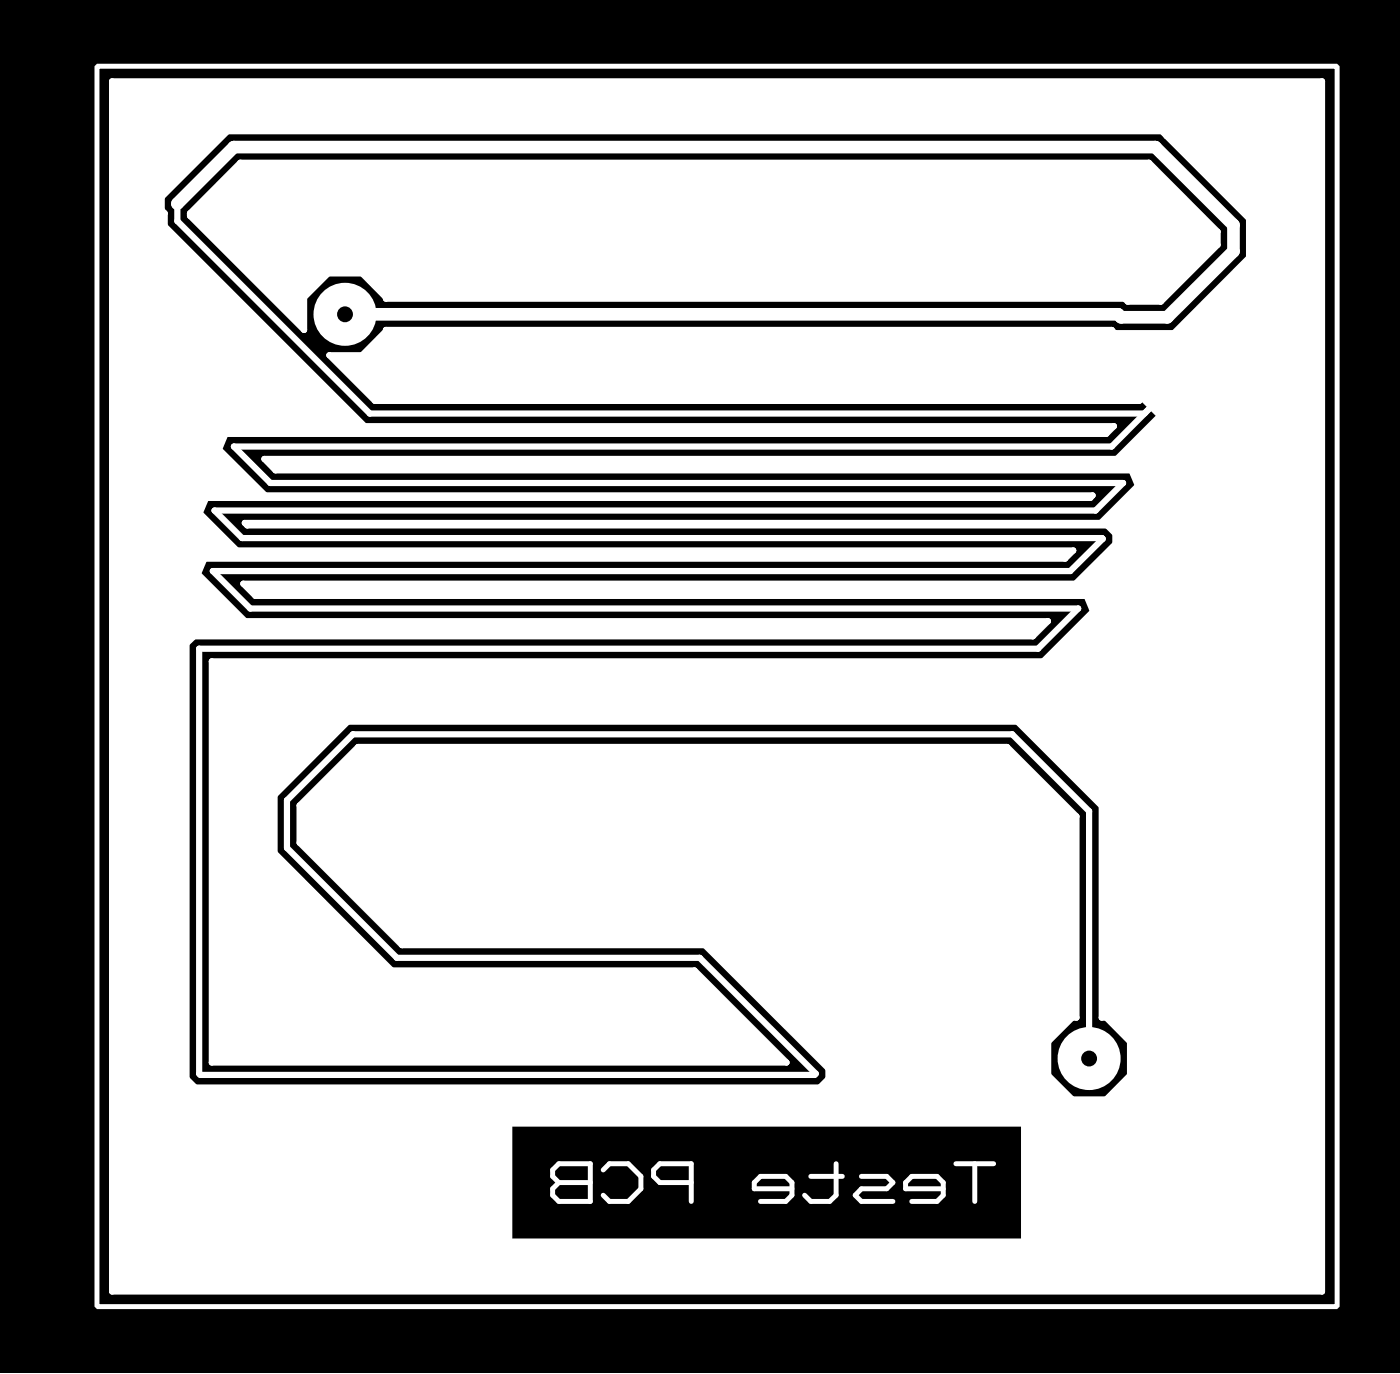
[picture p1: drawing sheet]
<svg xmlns="http://www.w3.org/2000/svg" width="56mm" height="55mm" viewBox="0 0 56 55" stroke-linecap="round" stroke-linejoin="round" font-family="sans-serif">
<path d="M0 0h56.5v55.3h-56.5z" fill="#000"/>
<circle cx="7.1" cy="8.2" r=".25" fill="#fff"/>
<path d="M13.9 12.7h31.2" fill="none" stroke="#fff" stroke-width=".51"/>
<circle cx="45.1" cy="12.7" r=".25" fill="#fff"/>
<path d="M45.1 12.7l.1 .1" fill="none" stroke="#fff" stroke-width=".51"/>
<circle cx="45.2" cy="12.8" r=".25" fill="#fff"/>
<path d="M45.2 12.8h1.9" fill="none" stroke="#fff" stroke-width=".51"/>
<circle cx="47.1" cy="12.8" r=".25" fill="#fff"/>
<path d="M49.7 10.1l-2.6 2.7" fill="none" stroke="#fff" stroke-width=".51"/>
<circle cx="49.7" cy="10.1" r=".25" fill="#fff"/>
<path d="M49.7 9.1v1" fill="none" stroke="#fff" stroke-width=".51"/>
<circle cx="49.7" cy="9.1" r=".25" fill="#fff"/>
<path d="M46.6 5.9l3.1 3.2" fill="none" stroke="#fff" stroke-width=".51"/>
<circle cx="46.6" cy="5.9" r=".25" fill="#fff"/>
<path d="M9.4 5.9h37.2" fill="none" stroke="#fff" stroke-width=".51"/>
<circle cx="9.4" cy="5.9" r=".25" fill="#fff"/>
<path d="M9.4 5.9l-2.3 2.3" fill="none" stroke="#fff" stroke-width=".51"/>
<circle cx="7.1" cy="8.2" r=".12" fill="#fff"/>
<path d="M7.1 8.2v.7" fill="none" stroke="#fff" stroke-width=".25"/>
<circle cx="7.1" cy="8.9" r=".12" fill="#fff"/>
<path d="M7.1 8.9l7.8 7.8" fill="none" stroke="#fff" stroke-width=".25"/>
<circle cx="14.9" cy="16.7" r=".12" fill="#fff"/>
<path d="M14.9 16.7h31.2" fill="none" stroke="#fff" stroke-width=".25"/>
<circle cx="46.1" cy="16.7" r=".12" fill="#fff"/>
<path d="M46.4 16.4l-.3 .3" fill="none" stroke="#fff" stroke-width=".25"/>
<circle cx="46.4" cy="16.4" r=".12" fill="#fff"/>
<path d="M46.4 16.4l-1.6 1.6" fill="none" stroke="#fff" stroke-width=".25"/>
<circle cx="44.8" cy="18" r=".12" fill="#fff"/>
<path d="M9.4 18h35.4" fill="none" stroke="#fff" stroke-width=".25"/>
<circle cx="9.4" cy="18" r=".12" fill="#fff"/>
<path d="M9.4 18l1.5 1.5" fill="none" stroke="#fff" stroke-width=".25"/>
<circle cx="10.9" cy="19.5" r=".12" fill="#fff"/>
<path d="M10.9 19.5h34.4" fill="none" stroke="#fff" stroke-width=".25"/>
<circle cx="45.3" cy="19.5" r=".12" fill="#fff"/>
<path d="M45.3 19.5l-1.1 1.1" fill="none" stroke="#fff" stroke-width=".25"/>
<circle cx="44.2" cy="20.6" r=".12" fill="#fff"/>
<path d="M8.6 20.6h35.6" fill="none" stroke="#fff" stroke-width=".25"/>
<circle cx="8.6" cy="20.6" r=".12" fill="#fff"/>
<path d="M8.6 20.6l1.2 1.1" fill="none" stroke="#fff" stroke-width=".25"/>
<circle cx="9.8" cy="21.7" r=".12" fill="#fff"/>
<path d="M9.8 21.7h34.6" fill="none" stroke="#fff" stroke-width=".25"/>
<circle cx="44.4" cy="21.7" r=".12" fill="#fff"/>
<path d="M44.4 21.7h.1" fill="none" stroke="#fff" stroke-width=".25"/>
<circle cx="44.5" cy="21.7" r=".12" fill="#fff"/>
<path d="M44.5 21.7l-1.4 1.3" fill="none" stroke="#fff" stroke-width=".25"/>
<circle cx="43.1" cy="23" r=".12" fill="#fff"/>
<path d="M8.6 23h34.5" fill="none" stroke="#fff" stroke-width=".25"/>
<circle cx="8.6" cy="23" r=".12" fill="#fff"/>
<path d="M8.6 23l1.5 1.5" fill="none" stroke="#fff" stroke-width=".25"/>
<circle cx="10.1" cy="24.5" r=".12" fill="#fff"/>
<path d="M10.1 24.5h33.4" fill="none" stroke="#fff" stroke-width=".25"/>
<circle cx="43.5" cy="24.5" r=".12" fill="#fff"/>
<path d="M43.5 24.5l-1.7 1.6" fill="none" stroke="#fff" stroke-width=".25"/>
<circle cx="41.8" cy="26.1" r=".12" fill="#fff"/>
<path d="M8 26.1h33.8" fill="none" stroke="#fff" stroke-width=".25"/>
<circle cx="8" cy="26.1" r=".12" fill="#fff"/>
<path d="M8 26.1v17.2" fill="none" stroke="#fff" stroke-width=".25"/>
<circle cx="8" cy="43.3" r=".12" fill="#fff"/>
<path d="M8 43.3h.1" fill="none" stroke="#fff" stroke-width=".25"/>
<circle cx="8.1" cy="43.3" r=".12" fill="#fff"/>
<path d="M8.1 43.3h24.7" fill="none" stroke="#fff" stroke-width=".25"/>
<circle cx="32.8" cy="43.3" r=".12" fill="#fff"/>
<path d="M32.9 43.3h-.1" fill="none" stroke="#fff" stroke-width=".25"/>
<circle cx="32.9" cy="43.3" r=".12" fill="#fff"/>
<path d="M28.2 38.6l4.7 4.7" fill="none" stroke="#fff" stroke-width=".25"/>
<circle cx="28.2" cy="38.6" r=".12" fill="#fff"/>
<path d="M16 38.6h12.2" fill="none" stroke="#fff" stroke-width=".25"/>
<circle cx="16" cy="38.6" r=".12" fill="#fff"/>
<path d="M11.6 34.2l4.4 4.4" fill="none" stroke="#fff" stroke-width=".25"/>
<circle cx="11.6" cy="34.2" r=".12" fill="#fff"/>
<path d="M11.6 32.3v1.9" fill="none" stroke="#fff" stroke-width=".25"/>
<circle cx="11.6" cy="32.3" r=".12" fill="#fff"/>
<path d="M14.2 29.6l-2.6 2.7" fill="none" stroke="#fff" stroke-width=".25"/>
<circle cx="14.2" cy="29.6" r=".12" fill="#fff"/>
<path d="M14.2 29.6h26.6" fill="none" stroke="#fff" stroke-width=".25"/>
<circle cx="40.8" cy="29.6" r=".12" fill="#fff"/>
<path d="M40.8 29.6l3.1 3.1" fill="none" stroke="#fff" stroke-width=".25"/>
<circle cx="43.9" cy="32.7" r=".12" fill="#fff"/>
<path d="M43.9 32.7v10" fill="none" stroke="#fff" stroke-width=".25"/>
<g fill="#fff">
<path d="M4.5 3.3h48.8v48.8h-48.8zM20.5 45.3v4.7h20.8v-4.7zM6.5 7.9l2.7-2.6h37.6l3.6 3.5v1.6l-3.1 3h-2.4l-.1-.1h-29.2l-1 1h-1.3l1.8 1.9h30.8l.1-.2 .8 .8-1.8 1.7h-34.3l.4 .5h34.5l.3 .6-1.5 1.5h-34.5l.1 .1h34.6l.4 .3v.4l-1.6 1.6h-33.6l.5 .5h33.5l.3 .6-2 2.1h-33.6v16.1h23.2l-3.7-3.7h-12.2l-4.7-4.7v-2.4l2.9-2.9h27l3.4 3.4v8.5h.2l1 1v1.3l-1 1h-1.4l-.9-1v-1.3l.9-1h.2v-8.1l-2.8-2.8h-26.2l-2.3 2.4v1.5l4.1 4.1h12.2l5 5v.4l-.4 .3h-25.1l-.4-.3v-17.6l.3-.3h33.8l.6-.6h-32.3l-1.9-1.9 .2-.6h34.7l.4-.3h-33.8l-1.5-1.5 .3-.6h35.7v-.1h-33.3l-1.9-1.9 .3-.6h35.5l.3-.3h-30.2l-8.1-8.1z" fill-rule="evenodd"/>
<circle cx="53.3" cy="52.1" r=".12"/>
</g>
<path d="M4.5 52.1h48.8" fill="none" stroke="#fff" stroke-width=".25"/>
<circle cx="4.5" cy="52.1" r=".12" fill="#fff"/>
<path d="M4.5 3.3v48.8" fill="none" stroke="#fff" stroke-width=".25"/>
<circle cx="4.5" cy="3.3" r=".12" fill="#fff"/>
<path d="M4.5 3.3h48.8" fill="none" stroke="#fff" stroke-width=".25"/>
<circle cx="53.3" cy="3.3" r=".12" fill="#fff"/>
<path d="M53.3 3.3v48.8" fill="none" stroke="#fff" stroke-width=".25"/>
<circle cx="20.5" cy="45.3" r=".12" fill="#fff"/>
<path d="M20.5 45.3v4.7" fill="none" stroke="#fff" stroke-width=".25"/>
<circle cx="20.5" cy="50" r=".12" fill="#fff"/>
<path d="M20.5 50h20.8" fill="none" stroke="#fff" stroke-width=".25"/>
<circle cx="41.3" cy="50" r=".12" fill="#fff"/>
<path d="M41.3 45.3v4.7" fill="none" stroke="#fff" stroke-width=".25"/>
<circle cx="41.3" cy="45.3" r=".12" fill="#fff"/>
<path d="M20.5 45.3h20.8" fill="none" stroke="#fff" stroke-width=".25"/>
<circle cx="47" cy="5.5" r=".12" fill="#fff"/>
<path d="M47 5.5l3.4 3.3" fill="none" stroke="#fff" stroke-width=".25"/>
<circle cx="50.4" cy="8.8" r=".12" fill="#fff"/>
<path d="M50.4 8.8v1.6" fill="none" stroke="#fff" stroke-width=".25"/>
<circle cx="50.4" cy="10.4" r=".12" fill="#fff"/>
<path d="M50.4 10.4l-3.1 3" fill="none" stroke="#fff" stroke-width=".25"/>
<circle cx="47.3" cy="13.4" r=".12" fill="#fff"/>
<path d="M44.9 13.4h2.4" fill="none" stroke="#fff" stroke-width=".25"/>
<circle cx="44.9" cy="13.4" r=".12" fill="#fff"/>
<path d="M44.8 13.3l.1 .1" fill="none" stroke="#fff" stroke-width=".25"/>
<circle cx="44.8" cy="13.3" r=".12" fill="#fff"/>
<path d="M15.6 13.3h29.2" fill="none" stroke="#fff" stroke-width=".25"/>
<circle cx="15.6" cy="13.3" r=".12" fill="#fff"/>
<path d="M15.6 13.3h.1" fill="none" stroke="#fff" stroke-width=".25"/>
<circle cx="15.6" cy="13.3" r=".12" fill="#fff"/>
<path d="M15.6 13.3l-1 1" fill="none" stroke="#fff" stroke-width=".25"/>
<circle cx="14.6" cy="14.3" r=".12" fill="#fff"/>
<path d="M13.3 14.3h1.3" fill="none" stroke="#fff" stroke-width=".25"/>
<circle cx="13.3" cy="14.3" r=".12" fill="#fff"/>
<path d="M13.3 14.3l1.8 1.9" fill="none" stroke="#fff" stroke-width=".25"/>
<circle cx="15.1" cy="16.2" r=".12" fill="#fff"/>
<path d="M15.1 16.2h30.8" fill="none" stroke="#fff" stroke-width=".25"/>
<circle cx="45.9" cy="16.2" r=".12" fill="#fff"/>
<path d="M46 16l-.1 .2" fill="none" stroke="#fff" stroke-width=".25"/>
<circle cx="46" cy="16" r=".12" fill="#fff"/>
<path d="M46 16l.8 .8" fill="none" stroke="#fff" stroke-width=".25"/>
<circle cx="46.8" cy="16.8" r=".12" fill="#fff"/>
<path d="M46.8 16.8l-1.8 1.7" fill="none" stroke="#fff" stroke-width=".25"/>
<circle cx="45" cy="18.5" r=".12" fill="#fff"/>
<path d="M10.7 18.5h34.3" fill="none" stroke="#fff" stroke-width=".25"/>
<circle cx="10.7" cy="18.5" r=".12" fill="#fff"/>
<path d="M10.7 18.5l.4 .5" fill="none" stroke="#fff" stroke-width=".25"/>
<circle cx="11.1" cy="19" r=".12" fill="#fff"/>
<path d="M11.1 19h34.5" fill="none" stroke="#fff" stroke-width=".25"/>
<circle cx="45.6" cy="19" r=".12" fill="#fff"/>
<path d="M45.6 19l.3 .6" fill="none" stroke="#fff" stroke-width=".25"/>
<circle cx="45.9" cy="19.6" r=".12" fill="#fff"/>
<path d="M45.9 19.6l-1.5 1.5" fill="none" stroke="#fff" stroke-width=".25"/>
<circle cx="44.4" cy="21.1" r=".12" fill="#fff"/>
<path d="M9.9 21.1h34.5" fill="none" stroke="#fff" stroke-width=".25"/>
<circle cx="9.9" cy="21.1" r=".12" fill="#fff"/>
<path d="M9.9 21.1l.1 .1" fill="none" stroke="#fff" stroke-width=".25"/>
<circle cx="10" cy="21.2" r=".12" fill="#fff"/>
<path d="M10 21.2h34.6" fill="none" stroke="#fff" stroke-width=".25"/>
<circle cx="44.6" cy="21.2" r=".12" fill="#fff"/>
<path d="M44.6 21.2l.4 .3" fill="none" stroke="#fff" stroke-width=".25"/>
<circle cx="45" cy="21.5" r=".12" fill="#fff"/>
<path d="M45 21.5v.4" fill="none" stroke="#fff" stroke-width=".25"/>
<circle cx="45" cy="21.9" r=".12" fill="#fff"/>
<path d="M45 21.9l-1.6 1.6" fill="none" stroke="#fff" stroke-width=".25"/>
<circle cx="43.4" cy="23.5" r=".12" fill="#fff"/>
<path d="M9.8 23.5h33.6" fill="none" stroke="#fff" stroke-width=".25"/>
<circle cx="9.8" cy="23.5" r=".12" fill="#fff"/>
<path d="M9.8 23.5l.5 .5" fill="none" stroke="#fff" stroke-width=".25"/>
<circle cx="10.3" cy="24" r=".12" fill="#fff"/>
<path d="M10.3 24h33.5" fill="none" stroke="#fff" stroke-width=".25"/>
<circle cx="43.8" cy="24" r=".12" fill="#fff"/>
<path d="M43.8 24l.3 .6" fill="none" stroke="#fff" stroke-width=".25"/>
<circle cx="44.1" cy="24.6" r=".12" fill="#fff"/>
<path d="M44.1 24.6l-2 2.1" fill="none" stroke="#fff" stroke-width=".25"/>
<circle cx="42.1" cy="26.7" r=".12" fill="#fff"/>
<path d="M8.5 26.7h33.6" fill="none" stroke="#fff" stroke-width=".25"/>
<circle cx="8.5" cy="26.7" r=".12" fill="#fff"/>
<path d="M8.5 26.7v16.1" fill="none" stroke="#fff" stroke-width=".25"/>
<circle cx="8.5" cy="42.8" r=".12" fill="#fff"/>
<path d="M8.5 42.8h23.2" fill="none" stroke="#fff" stroke-width=".25"/>
<circle cx="31.7" cy="42.8" r=".12" fill="#fff"/>
<path d="M28 39.1l3.7 3.7" fill="none" stroke="#fff" stroke-width=".25"/>
<circle cx="28" cy="39.1" r=".12" fill="#fff"/>
<path d="M15.8 39.1h12.2" fill="none" stroke="#fff" stroke-width=".25"/>
<circle cx="15.8" cy="39.1" r=".12" fill="#fff"/>
<path d="M11.1 34.4l4.7 4.7" fill="none" stroke="#fff" stroke-width=".25"/>
<circle cx="11.1" cy="34.4" r=".12" fill="#fff"/>
<path d="M11.1 32v2.4" fill="none" stroke="#fff" stroke-width=".25"/>
<circle cx="11.1" cy="32" r=".12" fill="#fff"/>
<path d="M14 29.1l-2.9 2.9" fill="none" stroke="#fff" stroke-width=".25"/>
<circle cx="14" cy="29.1" r=".12" fill="#fff"/>
<path d="M14 29.1h27" fill="none" stroke="#fff" stroke-width=".25"/>
<circle cx="41" cy="29.1" r=".12" fill="#fff"/>
<path d="M41 29.1l3.4 3.4" fill="none" stroke="#fff" stroke-width=".25"/>
<circle cx="44.4" cy="32.5" r=".12" fill="#fff"/>
<path d="M44.4 32.5v8.5" fill="none" stroke="#fff" stroke-width=".25"/>
<circle cx="44.4" cy="41" r=".12" fill="#fff"/>
<path d="M44.4 41h.2" fill="none" stroke="#fff" stroke-width=".25"/>
<circle cx="44.6" cy="41" r=".12" fill="#fff"/>
<path d="M44.6 41l1 1" fill="none" stroke="#fff" stroke-width=".25"/>
<circle cx="45.6" cy="42" r=".12" fill="#fff"/>
<path d="M45.6 42v1.3" fill="none" stroke="#fff" stroke-width=".25"/>
<circle cx="45.6" cy="43.3" r=".12" fill="#fff"/>
<path d="M45.6 43.3l-1 1" fill="none" stroke="#fff" stroke-width=".25"/>
<circle cx="44.6" cy="44.3" r=".12" fill="#fff"/>
<path d="M43.2 44.3h1.4" fill="none" stroke="#fff" stroke-width=".25"/>
<circle cx="43.2" cy="44.3" r=".12" fill="#fff"/>
<path d="M42.3 43.3l.9 1" fill="none" stroke="#fff" stroke-width=".25"/>
<circle cx="42.3" cy="43.3" r=".12" fill="#fff"/>
<path d="M42.3 42v1.3" fill="none" stroke="#fff" stroke-width=".25"/>
<circle cx="42.3" cy="42" r=".12" fill="#fff"/>
<path d="M43.2 41l-.9 1" fill="none" stroke="#fff" stroke-width=".25"/>
<circle cx="43.2" cy="41" r=".12" fill="#fff"/>
<path d="M43.2 41h.2" fill="none" stroke="#fff" stroke-width=".25"/>
<circle cx="43.4" cy="41" r=".12" fill="#fff"/>
<path d="M43.4 32.9v8.1" fill="none" stroke="#fff" stroke-width=".25"/>
<circle cx="43.4" cy="32.9" r=".12" fill="#fff"/>
<path d="M40.6 30.1l2.8 2.8" fill="none" stroke="#fff" stroke-width=".25"/>
<circle cx="40.6" cy="30.1" r=".12" fill="#fff"/>
<path d="M14.4 30.1h26.2" fill="none" stroke="#fff" stroke-width=".25"/>
<circle cx="14.4" cy="30.1" r=".12" fill="#fff"/>
<path d="M14.4 30.1l-2.3 2.4" fill="none" stroke="#fff" stroke-width=".25"/>
<circle cx="12.1" cy="32.5" r=".12" fill="#fff"/>
<path d="M12.1 32.5v1.5" fill="none" stroke="#fff" stroke-width=".25"/>
<circle cx="12.1" cy="34" r=".12" fill="#fff"/>
<path d="M12.1 34l4.1 4.1" fill="none" stroke="#fff" stroke-width=".25"/>
<circle cx="16.2" cy="38.1" r=".12" fill="#fff"/>
<path d="M16.2 38.1h12.2" fill="none" stroke="#fff" stroke-width=".25"/>
<circle cx="28.4" cy="38.1" r=".12" fill="#fff"/>
<path d="M28.4 38.1l5 5" fill="none" stroke="#fff" stroke-width=".25"/>
<circle cx="33.4" cy="43.1" r=".12" fill="#fff"/>
<path d="M33.4 43.1v.4" fill="none" stroke="#fff" stroke-width=".25"/>
<circle cx="33.4" cy="43.5" r=".12" fill="#fff"/>
<path d="M33.4 43.5l-.4 .3" fill="none" stroke="#fff" stroke-width=".25"/>
<circle cx="33" cy="43.8" r=".12" fill="#fff"/>
<path d="M7.9 43.8h25.1" fill="none" stroke="#fff" stroke-width=".25"/>
<circle cx="7.9" cy="43.8" r=".12" fill="#fff"/>
<path d="M7.5 43.5l.4 .3" fill="none" stroke="#fff" stroke-width=".25"/>
<circle cx="7.5" cy="43.5" r=".12" fill="#fff"/>
<path d="M7.5 25.9v17.6" fill="none" stroke="#fff" stroke-width=".25"/>
<circle cx="7.5" cy="25.9" r=".12" fill="#fff"/>
<path d="M7.8 25.6l-.3 .3" fill="none" stroke="#fff" stroke-width=".25"/>
<circle cx="7.8" cy="25.6" r=".12" fill="#fff"/>
<path d="M7.8 25.6h33.8" fill="none" stroke="#fff" stroke-width=".25"/>
<circle cx="41.6" cy="25.6" r=".12" fill="#fff"/>
<path d="M42.2 25l-.6 .6" fill="none" stroke="#fff" stroke-width=".25"/>
<circle cx="42.2" cy="25" r=".12" fill="#fff"/>
<path d="M9.9 25h32.3" fill="none" stroke="#fff" stroke-width=".25"/>
<circle cx="9.9" cy="25" r=".12" fill="#fff"/>
<path d="M8 23.1l1.9 1.9" fill="none" stroke="#fff" stroke-width=".25"/>
<circle cx="8" cy="23.1" r=".12" fill="#fff"/>
<path d="M8.2 22.5l-.2 .6" fill="none" stroke="#fff" stroke-width=".25"/>
<circle cx="8.2" cy="22.5" r=".12" fill="#fff"/>
<path d="M8.2 22.5h34.7" fill="none" stroke="#fff" stroke-width=".25"/>
<circle cx="42.9" cy="22.5" r=".12" fill="#fff"/>
<path d="M43.3 22.2l-.4 .3" fill="none" stroke="#fff" stroke-width=".25"/>
<circle cx="43.3" cy="22.2" r=".12" fill="#fff"/>
<path d="M9.5 22.2h33.8" fill="none" stroke="#fff" stroke-width=".25"/>
<circle cx="9.5" cy="22.2" r=".12" fill="#fff"/>
<path d="M8 20.7l1.5 1.5" fill="none" stroke="#fff" stroke-width=".25"/>
<circle cx="8" cy="20.7" r=".12" fill="#fff"/>
<path d="M8.3 20.1l-.3 .6" fill="none" stroke="#fff" stroke-width=".25"/>
<circle cx="8.3" cy="20.1" r=".12" fill="#fff"/>
<path d="M8.3 20.1h35.7" fill="none" stroke="#fff" stroke-width=".25"/>
<circle cx="44" cy="20.1" r=".12" fill="#fff"/>
<path d="M44 20v.1" fill="none" stroke="#fff" stroke-width=".25"/>
<circle cx="44" cy="20" r=".12" fill="#fff"/>
<path d="M10.7 20h33.3" fill="none" stroke="#fff" stroke-width=".25"/>
<circle cx="10.7" cy="20" r=".12" fill="#fff"/>
<path d="M8.8 18.1l1.9 1.9" fill="none" stroke="#fff" stroke-width=".25"/>
<circle cx="8.8" cy="18.1" r=".12" fill="#fff"/>
<path d="M9.1 17.5l-.3 .6" fill="none" stroke="#fff" stroke-width=".25"/>
<circle cx="9.1" cy="17.5" r=".12" fill="#fff"/>
<path d="M9.1 17.5h35.5" fill="none" stroke="#fff" stroke-width=".25"/>
<circle cx="44.6" cy="17.5" r=".12" fill="#fff"/>
<path d="M44.9 17.2l-.3 .3" fill="none" stroke="#fff" stroke-width=".25"/>
<circle cx="44.9" cy="17.2" r=".12" fill="#fff"/>
<path d="M14.7 17.2h30.2" fill="none" stroke="#fff" stroke-width=".25"/>
<circle cx="14.7" cy="17.2" r=".12" fill="#fff"/>
<path d="M6.6 9.1l8.1 8.1" fill="none" stroke="#fff" stroke-width=".25"/>
<circle cx="6.6" cy="9.1" r=".12" fill="#fff"/>
<path d="M6.6 8.6v.5" fill="none" stroke="#fff" stroke-width=".25"/>
<circle cx="6.6" cy="8.6" r=".12" fill="#fff"/>
<path d="M6.5 8.5l.1 .1" fill="none" stroke="#fff" stroke-width=".25"/>
<circle cx="6.5" cy="8.5" r=".12" fill="#fff"/>
<path d="M6.5 7.9v.6" fill="none" stroke="#fff" stroke-width=".25"/>
<circle cx="6.5" cy="7.9" r=".12" fill="#fff"/>
<path d="M9.2 5.3l-2.7 2.6" fill="none" stroke="#fff" stroke-width=".25"/>
<circle cx="9.2" cy="5.3" r=".12" fill="#fff"/>
<path d="M9.2 5.3h37.6" fill="none" stroke="#fff" stroke-width=".25"/>
<circle cx="46.8" cy="5.3" r=".12" fill="#fff"/>
<path d="M46.8 5.3l.2 .2" fill="none" stroke="#fff" stroke-width=".25"/>
<g fill="#fff">
<path d="M9.7 6.6h36.6l2.8 2.7v.6l-2.3 2.3h-1.3l-.2-.2h-29.7l-1-1h-1.4l-.9 1v1.3l-4.6-4.6v-.1z" fill-rule="evenodd"/>
<circle cx="49.1" cy="9.3" r=".12"/>
</g>
<path d="M49.1 9.3v.6" fill="none" stroke="#fff" stroke-width=".25"/>
<circle cx="49.1" cy="9.9" r=".12" fill="#fff"/>
<path d="M49.1 9.9l-2.3 2.3" fill="none" stroke="#fff" stroke-width=".25"/>
<circle cx="46.8" cy="12.2" r=".12" fill="#fff"/>
<path d="M45.5 12.2h1.3" fill="none" stroke="#fff" stroke-width=".25"/>
<circle cx="45.5" cy="12.2" r=".12" fill="#fff"/>
<path d="M45.3 12l.2 .2" fill="none" stroke="#fff" stroke-width=".25"/>
<circle cx="45.3" cy="12" r=".12" fill="#fff"/>
<path d="M15.6 12h29.7" fill="none" stroke="#fff" stroke-width=".25"/>
<circle cx="15.6" cy="12" r=".12" fill="#fff"/>
<path d="M15.6 12h.1" fill="none" stroke="#fff" stroke-width=".25"/>
<circle cx="15.6" cy="12" r=".12" fill="#fff"/>
<path d="M14.6 11l1 1" fill="none" stroke="#fff" stroke-width=".25"/>
<circle cx="14.6" cy="11" r=".12" fill="#fff"/>
<path d="M13.2 11h1.4" fill="none" stroke="#fff" stroke-width=".25"/>
<circle cx="13.2" cy="11" r=".12" fill="#fff"/>
<path d="M13.2 11l-.9 1" fill="none" stroke="#fff" stroke-width=".25"/>
<circle cx="12.3" cy="12" r=".12" fill="#fff"/>
<path d="M12.3 12v1.3" fill="none" stroke="#fff" stroke-width=".25"/>
<circle cx="12.3" cy="13.3" r=".12" fill="#fff"/>
<path d="M7.7 8.7l4.6 4.6" fill="none" stroke="#fff" stroke-width=".25"/>
<circle cx="7.7" cy="8.7" r=".12" fill="#fff"/>
<path d="M7.7 8.6v.1" fill="none" stroke="#fff" stroke-width=".25"/>
<circle cx="7.7" cy="8.6" r=".12" fill="#fff"/>
<path d="M9.7 6.6l-2 2" fill="none" stroke="#fff" stroke-width=".25"/>
<circle cx="9.7" cy="6.6" r=".12" fill="#fff"/>
<path d="M9.7 6.6h36.6" fill="none" stroke="#fff" stroke-width=".25"/>
<circle cx="46.3" cy="6.6" r=".12" fill="#fff"/>
<path d="M46.3 6.6l2.8 2.7" fill="none" stroke="#fff" stroke-width=".25"/>
<circle cx="13.9" cy="12.7" r="1.27" fill="#fff"/>
<circle cx="13.9" cy="12.7" r=".32" fill="#000"/>
<circle cx="43.9" cy="42.7" r="1.27" fill="#fff"/>
<circle cx="43.9" cy="42.7" r=".32" fill="#000"/>
<path d="M3.9 2.7h50v50h-50zM22.3 47.2l.2-.3h1.3v1.5h-1.3l-.2-.2v-.3l.2-.2-.2-.3zM22.5 47.7h1.3M24.3 47.2l.3-.3h.7l.5 .5v.5l-.5 .5h-.7l-.3-.2M27.9 47.7h-1.3l-.3-.3v-.2l.3-.3h1.3v1.5M31.9 47.9h-1.5v-.2l.3-.3h1l.2 .3v.5l-.2 .2h-1M32.7 47.4h1.3M33.7 46.9v1.3l-.3 .2h-.7l-.3-.2M34.7 47.4h1l.3 .3-.3 .2h-1l-.2 .3 .2 .2h1.3M38 47.9h-1.5v-.2l.3-.3h1l.2 .3v.5l-.2 .2h-1M38.5 46.9h1.6M39.3 46.9v1.5" fill="none" stroke="#fff" stroke-width=".2"/>
</svg>
